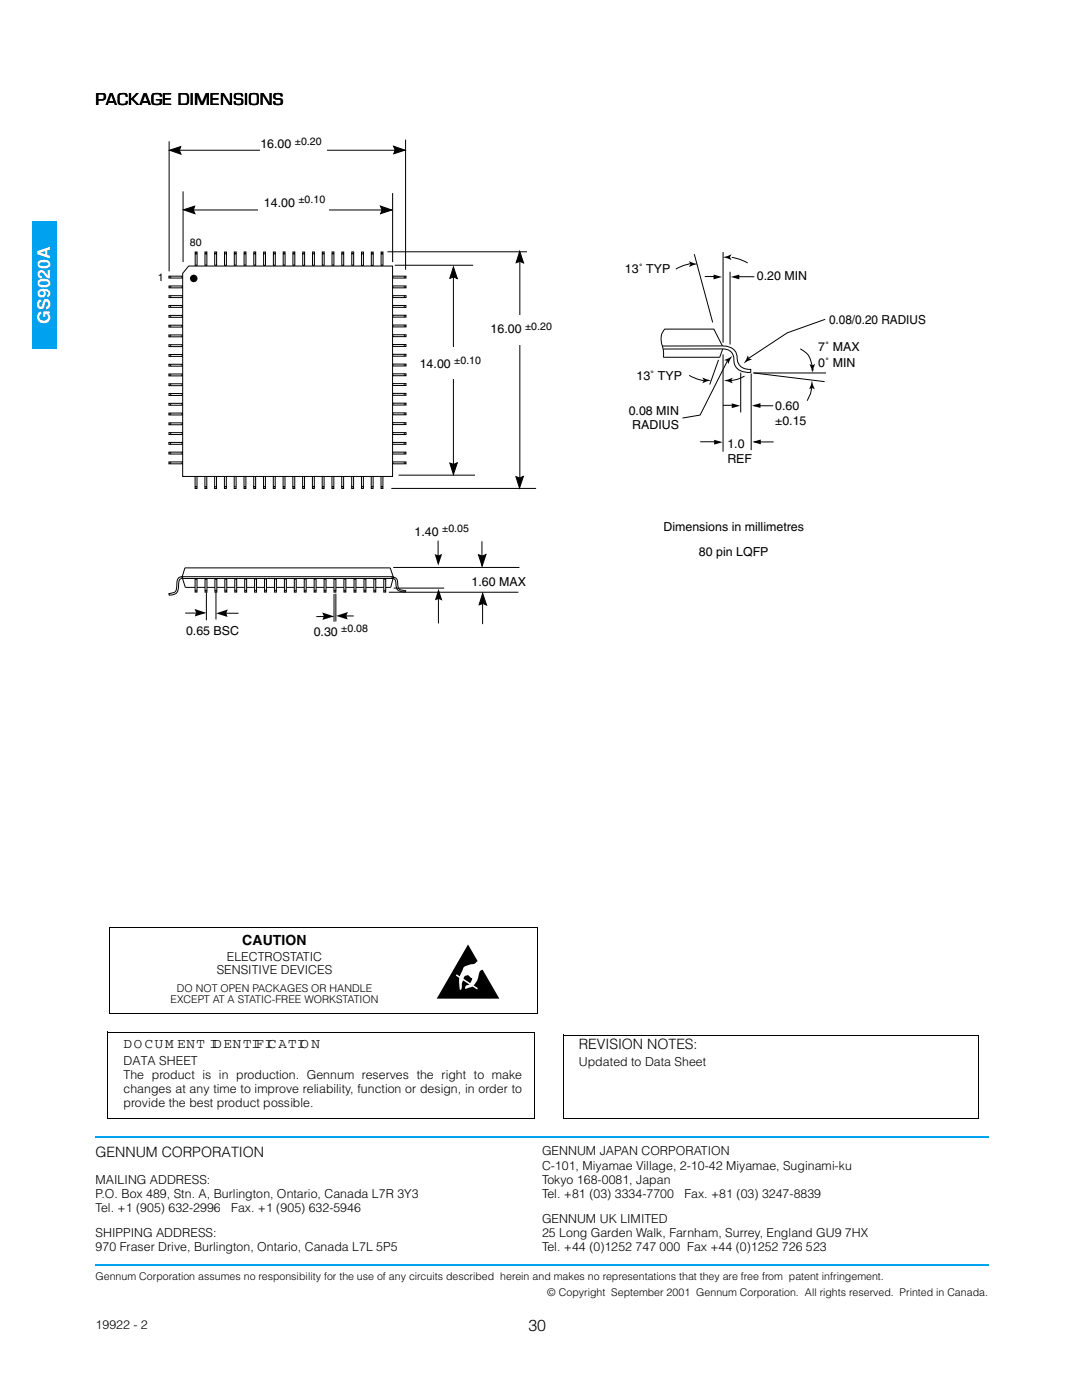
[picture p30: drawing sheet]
<svg xmlns="http://www.w3.org/2000/svg" width="216mm" height="279mm" viewBox="0 0 216 279" stroke-linecap="round" stroke-linejoin="round" font-family="sans-serif">
<defs><g id="words">
<text font-size="3.5" fill="#fff" x="10" y="64.6" transform="rotate(-90 10 64.6)">GS9020A</text>
<g font-size="3.2">
<text x="19.1" y="20.8">PACKAGE DIMENSIONS</text>
<text x="105.2" y="265.3">30</text>
</g>
<g font-size="2.8">
<text x="48.3" y="188.3">CAUTION</text>
<text x="24.6" y="208.9">DO CUM ENT IDENTIFICATIO N</text>
<text x="115.3" y="209.2">REVISION NOTES:</text>
<text x="19" y="230.6">GENNUM CORPORATION</text>
</g>
<g font-size="2.5">
<text x="51.9" y="29.6">16.00</text>
<text x="52.6" y="41.2">14.00</text>
<text x="124.5" y="54.4">13˚ TYP</text>
<text x="150.8" y="55.9">0.20 MIN</text>
<text x="165.1" y="64.6">0.08/0.20 RADIUS</text>
<text x="97.7" y="66.4">16.00</text>
<text x="163" y="70">7˚ MAX</text>
<text x="83.6" y="73.3">14.00</text>
<text x="126.8" y="75.8">13˚ TYP</text>
<text x="163" y="73.1">0˚ MIN</text>
<text x="125.2" y="82.7">0.08 MIN</text>
<text x="154.4" y="81.8">0.60</text>
<text x="125.9" y="85.6">RADIUS</text>
<text x="144.9" y="89.4">1.0</text>
<text x="154.4" y="84.7">±0.15</text>
<text x="144.9" y="92.3">REF</text>
<text x="82.6" y="106.8">1.40</text>
<text x="132.2" y="105.8">Dimensions in millimetres</text>
<text x="139.2" y="110.7">80 pin LQFP</text>
<text x="93.9" y="116.8">1.60 MAX</text>
<text x="37.1" y="126.7">0.65 BSC</text>
<text x="62.5" y="126.7">0.30</text>
<text x="45.2" y="191.6">ELECTROSTATIC</text>
<text x="43.2" y="194.1">SENSITIVE DEVICES</text>
<text x="24.6" y="212.2">DATA SHEET</text>
<text x="24.6" y="215">The product is in production. Gennum reserves the right to make</text>
<text x="115.3" y="212.5">Updated to Data Sheet</text>
<text x="24.6" y="217.9">changes at any time to improve reliability, function or design, in order to</text>
<text x="24.6" y="220.7">provide the best product possible.</text>
<text x="108" y="230.3">GENNUM JAPAN CORPORATION</text>
<text x="108" y="233.1">C-101, Miyamae Village, 2-10-42 Miyamae, Suginami-ku</text>
<text x="19" y="236">MAILING ADDRESS:</text>
<text x="19" y="238.8">P.O. Box 489, Stn. A, Burlington, Ontario, Canada L7R 3Y3</text>
<text x="108" y="236">Tokyo 168-0081, Japan</text>
<text x="108" y="238.8">Tel. +81 (03) 3334-7700</text>
<text x="136.3" y="238.8">Fax. +81 (03) 3247-8839</text>
<text x="19" y="241.6">Tel. +1 (905) 632-2996</text>
<text x="46" y="241.6">Fax. +1 (905) 632-5946</text>
<text x="108" y="243.7">GENNUM UK LIMITED</text>
<text x="19" y="246.6">SHIPPING ADDRESS:</text>
<text x="19" y="249.4">970 Fraser Drive, Burlington, Ontario, Canada L7L 5P5</text>
<text x="108" y="246.6">25 Long Garden Walk, Farnham, Surrey, England GU9 7HX</text>
<text x="108" y="249.4">Tel. +44 (0)1252 747 000 Fax +44 (0)1252 726 523</text>
<text x="19" y="264.9">19922 - 2</text>
</g>
<g font-size="2.1">
<text x="58.7" y="28.9">±0.20</text>
<text x="59.4" y="40.5">±0.10</text>
<text x="37.8" y="49.1">80</text>
<text x="31.4" y="56">1</text>
<text x="104.6" y="65.7">±0.20</text>
<text x="90.5" y="72.6">±0.10</text>
<text x="88.1" y="106">±0.05</text>
<text x="68" y="126">±0.08</text>
<text x="35.2" y="197.7">DO NOT OPEN PACKAGES OR HANDLE</text>
<text x="34" y="199.8">EXCEPT AT A STATIC-FREE WORKSTATION</text>
<text x="19" y="255.1">Gennum Corporation assumes no responsibility for the use of any circuits described herein and makes no representations that they are free from patent infringement.</text>
<text x="109" y="258.2">© Copyright September 2001 Gennum Corporation. All rights reserved. Printed in Canada.</text>
</g>
</g></defs>
<path d="M18.9 226.5h.1v.3h-.1z" fill="#00a2f0"/>
<path d="M19 226.7h178" fill="none" stroke="#00a2f0" stroke-width=".34"/>
<path d="M18.9 251.9h.1v.3h-.1z" fill="#00a2f0"/>
<path d="M19 252.1h178" fill="none" stroke="#00a2f0" stroke-width=".34"/>
<path d="M6.4 44.1h4.8v25.4h-4.8z" fill="#00a2f0"/>
<path d="M6.4 44v25.5M6.4 44.1h4.9M11.2 44.1v25.5M6.3 69.5h4.9" fill="none" stroke="#00a2f0" stroke-width=".2"/>
<path d="M31.4 26.1h153.1v101.3h-153.1z" fill="#fff"/>
<g fill="none" stroke="#000" stroke-width=".2">
<path d="M33.9 29.9h46.4M36.5 38.1v14.1M77.2 50.2h27.8M78.6 52.9h15.6M90.3 53.5v40.2M103.5 50.3v46.6M38.9 94.7h.3v2.7h-.3zM38.9 97h.3M40.8 94.7h.4v2.7h-.4zM40.8 97h.4M42.7 94.7h.4v2.7h-.4zM42.7 97h.4"/>
<path d="M44.7 94.7h.4v2.7h-.4zM44.7 97h.4M46.6 94.7h.4v2.7h-.4zM46.6 97h.4M48.6 94.7h.4v2.7h-.4zM48.6 97h.4M50.5 94.7h.4v2.7h-.4zM50.5 97h.4M52.5 94.7h.4v2.7h-.4zM52.5 97h.4M54.4 94.7h.4v2.7h-.4zM54.4 97h.4"/>
<path d="M56.4 94.7h.4v2.7h-.4zM56.4 97h.4M58.3 94.7h.4v2.7h-.4zM58.3 97h.4M60.3 94.7h.4v2.7h-.4zM60.3 97h.4M62.2 94.7h.4v2.7h-.4zM62.2 97h.4M64.2 94.7h.4v2.7h-.4zM64.2 97h.4M66.1 94.7h.4v2.7h-.4zM66.1 97h.4"/>
<path d="M68.1 94.7h.3v2.7h-.3zM68.1 97h.3M70 94.7h.4v2.7h-.4zM70 97h.4M72 94.7h.4v2.7h-.4zM72 97h.4M73.9 94.7h.4v2.7h-.4zM73.9 97h.4M75.9 94.7h.4v2.7h-.4zM75.9 97h.4M36.3 115.3h42M36.5 114.9a1.13 1.13 0 0 0-1.3 1.4 1.71 1.71 0 0 1-.6 1.8l-1 .2 .1 .3a1.64 1.64 0 0 0 1.9-2 .95 .95 0 0 1 .9-1.3"/>
<path d="M36.8 113.2h40.9M36.9 117.1h40.9M77.9 115l.7 .1a1.33 1.33 0 0 1 .6 1.5 1.26 1.26 0 0 0 1.6 1.1l-.1 .3a1.51 1.51 0 0 1-1.8-1.7 .81 .81 0 0 0-.9-1"/>
</g>
<g fill="#fff">
<path d="M96.7 62.8h13.1v5.9h-13.1z"/>
<path d="M83.1 69.3h14v6.2h-14z"/>
</g>
<path d="M33.7 28.2v25.9M78.2 38.5v13.7M80.8 27.8v26M37.1 41.9h40.2M77.9 97.4h28.9M77.4 118h25.8M78.3 113.1h25.2M78.4 117.2h10.1M96.1 118.8v5.6" fill="none" stroke="#000" stroke-width=".2"/>
<path d="M33.8 29.9l2.2-.7-.3 .8 .3 .7zM78.4 29.1l2.3 .8-2.3 .8 .3-.8zM36.5 41.8l2.3-.7-.3 .8 .3 .7zM75.8 41.1l2.3 .8-2.3 .7 .3-.8zM90.3 53.2l.8 2.3-.7-.3-.8 .3zM103.5 50.1l.8 2.3-.7-.3-.8 .3zM89.6 92.3l.8 .3 .7-.4-.8 2.4zM102.8 95l.7 .3 .7-.3-.7 2.3z" fill="#000" stroke="#000" stroke-width=".2"/>
<g fill="#fff">
<path d="M51.8 26.5h13.2v5.9h-13.2z"/>
<path d="M51.5 38.5h14v6.2h-14z"/>
</g>
<path d="M95.3 110.6l.8 .2 .7-.3-.8 2.4zM96.1 118.3l.8 2.3-.7-.3-.8 .3z" fill="#000" stroke="#000" stroke-width=".2"/>
<g fill="none" stroke="#000" stroke-width=".2">
<path d="M79.4 94.7h15.2M36.8 113.2l-.5 1.9M41.1 118.1v5.5M43 117.9v5.6M66.5 118.4v5.5M66.9 118.3v5.6M77.7 113.2l.7 1.9M78.4 115l-.6 2.1M78.4 114.9h-42.1l.6 2.2M87.3 107.8v4.5M87.3 118.7v5.6M96 107.9v4.5"/>
<path d="M36.9 122.2h3.8M44.6 122.2h2.9M63 122.9h3.4M67.8 122.8h2.7"/>
</g>
<path d="M86.6 110.4l.7 .3 .8-.3-.8 2.3zM87.3 117.4l.8 2.3-.7-.3-.8 .3zM38.7 121.4l2.4 .8-2.3 .7 .3-.8zM43 122.3l2.4-.8-.3 .7 .2 .8zM64.2 122.1l2.3 .7-2.3 .8 .3-.8zM67 122.8l2.3-.8-.3 .7 .2 .8z" fill="#000"/>
<path d="M131.9 69l12.1-.1a2.59 2.59 0 0 1 2.9 3 2.25 2.25 0 0 0 2.6 1.7v.6z" fill="#fff" stroke="#000" stroke-width=".2"/>
<g fill="none" stroke="#000" stroke-width=".2">
<path d="M137.8 52.5l-1.8 .5-1.4 .6M140.4 55.1h1.9M144 50.2v18.1M145.4 54.2v14.5M145.8 51.3l1.7 .5 1.4 .6M146.4 55.2h3.8M132.1 69.6l11.8-.1a2.18 2.18 0 0 1 2.3 2.6 2.31 2.31 0 0 0 2.2 2.1h1.2M137.3 74.8l1.4 .7 1.7 .4M143.1 71.7l-1.7 4.9M143.9 68.9l-1.7-3.3h-9.8a2.95 2.95 0 0 0-.5 3.3l.2 1v1.3M144 70.6v19.4M144.9 71.9l-5.5 10.8-3.5 .6"/>
<path d="M147.5 74.3v7.9M148.3 75l-1.3 .6-1.4 .2M149.6 74.4v15.3M150 74.3h14.5M150.2 74.3l14 1.8M159.4 69.5a3.8 3.8 0 0 1 2.3 3.2l.3 1.1M161.8 76.9l-.4 1.8-.6 1.2M164.4 63.6l-7.6 2.7-7.7 5.1M139.5 88.1h2.9M144 80.8h1.9M150.1 80.9h3.9M150.2 88.1h3.9"/>
</g>
<g fill="#000">
<path d="M137.2 52.1l1.8 .5-1.8 .6 .3-.6zM142.1 54.7l1.7 .5-1.7 .5zM143.9 51.3l1.8-.6-.3 .6 .3 .5zM145.6 55.2l1.6-.5v1zM139.9 75.3l1.7 .5-1.7 .6 .3-.6zM144.3 71.8l1.6-.9-.8 1.7-.2-.7zM144.2 75.8l1.7-.5-.3 .5 .3 .6zM149 70.8l.1 .6 .6 .2-1.6 .9zM161.7 75.9l.6 1.7-.6-.3-.5 .3zM161.2 72.5l.6 .4 .5-.3-.5 1.7zM142.2 87.7l1.7 .4-1.7 .5zM145.7 80.4l1.7 .5-1.7 .4z"/>
<path d="M149.8 80.8l1.7-.4v.9zM149.8 88.1l1.7-.5v1z"/>
</g>
<path d="M138.3 50.7l3.6 13.6z" fill="#000" stroke="#000" stroke-width=".2"/>
<path d="M37.6 53h40.6v42h-41.8v-40.5z" fill="#fff" stroke="#000" stroke-width=".2"/>
<g fill="none" stroke="#000" stroke-width=".2">
<path d="M33.6 55h2.7v.4h-2.7zM33.7 57h2.6v.4h-2.6zM33.7 58.9h2.6v.4h-2.6zM34 55v.4M34 57v.4M34 58.9v.4M38.9 50.2h.4v2.7h-.4zM38.9 50.6h.4M40.8 50.2h.4v2.7h-.4zM40.8 50.6h.4M42.8 50.2h.3v2.7h-.3zM42.8 50.6h.3"/>
<path d="M44.7 50.2h.4v2.7h-.4zM44.7 50.6h.4M46.7 50.2h.3v2.7h-.3zM46.7 50.6h.3M48.6 50.2h.4v2.7h-.4zM48.6 50.6h.4M50.6 50.2h.3v2.7h-.3zM50.6 50.6h.3M52.5 50.2h.4v2.7h-.4zM52.5 50.6h.4M54.5 50.2h.3v2.7h-.3zM54.5 50.6h.3"/>
<path d="M56.4 50.2h.4v2.7h-.4zM56.4 50.6h.4M58.3 50.2h.4v2.7h-.4zM58.3 50.6h.4M60.3 50.2h.4v2.7h-.4zM60.3 50.6h.4M62.2 50.2h.4v2.7h-.4zM62.2 50.6h.4M64.2 50.2h.4v2.7h-.4zM64.2 50.6h.4M66.1 50.2h.4v2.7h-.4zM66.1 50.6h.4"/>
<path d="M68.1 50.2h.4v2.7h-.4zM68.1 50.6h.4M70.1 50.2h.3v2.7h-.3zM70.1 50.6h.3M72 50.2h.4v2.7h-.4zM72 50.6h.4M74 50.2h.3v2.7h-.3zM74 50.6h.3M75.9 50.2h.4v2.7h-.4zM75.9 50.6h.4M78.2 55h2.7v.4h-2.7zM78.2 58.9h2.7v.4h-2.7z"/>
<path d="M78.2 57h2.7v.4h-2.7zM80.5 55v.4M80.5 57v.4M80.5 58.9v.4M33.6 60.9h2.7v.4h-2.7zM33.6 64.8h2.7v.4h-2.7zM33.6 66.8h2.7v.3h-2.7zM33.6 72.6h2.7v.4h-2.7zM33.6 74.5h2.7v.4h-2.7zM33.6 68.7h2.7v.4h-2.7zM33.6 76.5h2.7v.4h-2.7zM33.6 62.9h2.7v.3h-2.7z"/>
<path d="M33.6 70.7h2.7v.3h-2.7zM33.6 78.4h2.7v.4h-2.7zM34 60.9v.4M34 64.8v.4M34 66.8v.3M34 72.6v.4M34 74.5v.4M34 68.7v.4M34 76.5v.4M34 62.9v.3M34 70.7v.3M34 78.4v.4"/>
<path d="M78.2 76.5h2.7v.3h-2.7zM78.2 68.7h2.7v.3h-2.7zM78.2 60.9h2.7v.4h-2.7zM78.2 78.4h2.7v.4h-2.7zM78.2 70.6h2.7v.4h-2.7zM78.2 62.8h2.7v.4h-2.7zM78.2 74.5h2.7v.4h-2.7zM78.2 72.6h2.7v.3h-2.7zM78.2 66.7h2.7v.4h-2.7zM78.2 64.8h2.7v.4h-2.7zM80.5 60.9v.4M80.5 68.7v.3"/>
<path d="M80.5 76.5v.3M80.5 62.8v.4M80.5 70.6v.4M80.5 78.4v.4M80.5 64.8v.4M80.5 66.7v.4M80.5 72.6v.3M80.5 74.5v.4M132.1 71.2h11.2M33.6 80.4h2.7v.4h-2.7zM33.6 82.3h2.7v.4h-2.7zM33.6 88.2h2.7v.4h-2.7z"/>
<path d="M33.6 90.1h2.7v.4h-2.7zM33.6 84.3h2.7v.4h-2.7zM33.6 92.1h2.7v.3h-2.7zM33.6 86.2h2.7v.4h-2.7zM34 80.4v.4M34 82.3v.4M34 88.2v.4M34 90.1v.4M34 84.3v.4M34 92.1v.3M34 86.2v.4M78.2 90.1h2.7v.4h-2.7z"/>
<path d="M78.2 88.2h2.7v.4h-2.7zM78.2 84.2h2.7v.4h-2.7zM78.2 92.1h2.7v.3h-2.7zM78.2 86.2h2.7v.4h-2.7zM78.2 82.3h2.7v.4h-2.7zM78.2 80.4h2.7v.3h-2.7zM80.5 88.2v.4M80.5 90.1v.4M80.5 84.2v.4M80.5 92.1v.3M80.5 80.4v.3M80.5 82.3v.4"/>
<path d="M80.5 86.2v.4"/>
</g>
<circle cx="38.6" cy="55.5" r=".75" fill="#000"/>
<g fill="#fff" stroke="#000" stroke-width=".2">
<path d="M143.9 69.6l-.6 1.6z"/>
<path d="M76.4 115.4h.4v2.6h-.4z"/>
<path d="M76.4 117.7h.4z"/>
<path d="M74.5 115.4h.3v2.6h-.3z"/>
<path d="M74.5 117.7h.3z"/>
<path d="M72.5 115.4h.4v2.6h-.4z"/>
<path d="M72.5 117.7h.4z"/>
<path d="M70.5 115.4h.4v2.6h-.4z"/>
<path d="M70.5 117.7h.4z"/>
<path d="M68.5 115.4h.4v2.6h-.4z"/>
<path d="M68.5 117.7h.4z"/>
<path d="M66.5 115.4h.4v2.6h-.4z"/>
<path d="M66.5 117.7h.4z"/>
<path d="M64.6 115.4h.3v2.6h-.3z"/>
<path d="M64.6 117.7h.3z"/>
<path d="M62.6 115.4h.4v2.6h-.4z"/>
<path d="M62.6 117.7h.4z"/>
<path d="M60.6 115.4h.4v2.6h-.4z"/>
<path d="M60.6 117.7h.4z"/>
<path d="M58.6 115.4h.4v2.6h-.4z"/>
<path d="M58.6 117.7h.4z"/>
<path d="M56.6 115.4h.4v2.6h-.4z"/>
<path d="M56.6 117.7h.4z"/>
<path d="M54.7 115.4h.3v2.6h-.3z"/>
<path d="M54.7 117.7h.3z"/>
<path d="M52.7 115.4h.4v2.6h-.4z"/>
<path d="M52.7 117.7h.4z"/>
<path d="M50.7 115.4h.4v2.6h-.4z"/>
<path d="M50.7 117.7h.4z"/>
<path d="M48.7 115.4h.4v2.6h-.4z"/>
<path d="M48.7 117.7h.4z"/>
<path d="M46.8 115.4h.3v2.6h-.3z"/>
<path d="M46.8 117.7h.3z"/>
<path d="M44.8 115.4h.4v2.6h-.4z"/>
<path d="M44.8 117.7h.4z"/>
<path d="M42.8 115.4h.4v2.6h-.4z"/>
<path d="M42.8 117.7h.4z"/>
<path d="M40.8 115.4h.4v2.6h-.4z"/>
<path d="M40.8 117.7h.4z"/>
<path d="M38.9 115.4h.3v2.6h-.3z"/>
<path d="M38.9 117.7h.3z"/>
</g>
<path d="M86.7 188.1h13.1v11.3h-13.1z" fill="#fff"/>
<path d="M93.2 188.2l6.3 10.9h-12.5z" fill="#000"/>
<g fill="#fff">
<path d="M92.5 192.7l.3-.2a5 5 0 0 0 2.4-.9l.2-.2 .9 1.7-.2 .2a1.59 1.59 0 0 0-.9 1.6 2.75 2.75 0 0 1-2.1 2.1l-.3 .2a.56 .56 0 0 1 0-.7 .56 .56 0 0 1 .6-.2l.1-.1a1.48 1.48 0 0 0 .5-1.2l-.9-.7a1.36 1.36 0 0 0-1 1.3l-.2 1.6-.3 .1a5.1 5.1 0 0 1 .7-4.3z"/>
<path d="M90.9 194.2l4.3 2.8-.2 .2-4.2-2.7z"/>
</g>
<path d="M21.8 184.9h85.3M21.8 184.8v17.2M107 184.9v17.2M21.4 205.6v17.3M21.4 205.7h85.2M21.8 202h85.2M106.5 205.7v17.2M112.3 206.3h82.6M112.3 206.2v16.7M194.8 206.3v16.7M21.3 222.9h85.2M112.2 222.9h82.6" fill="none" stroke="#000" stroke-width=".2"/>
<use href="#words"/>
</svg>
